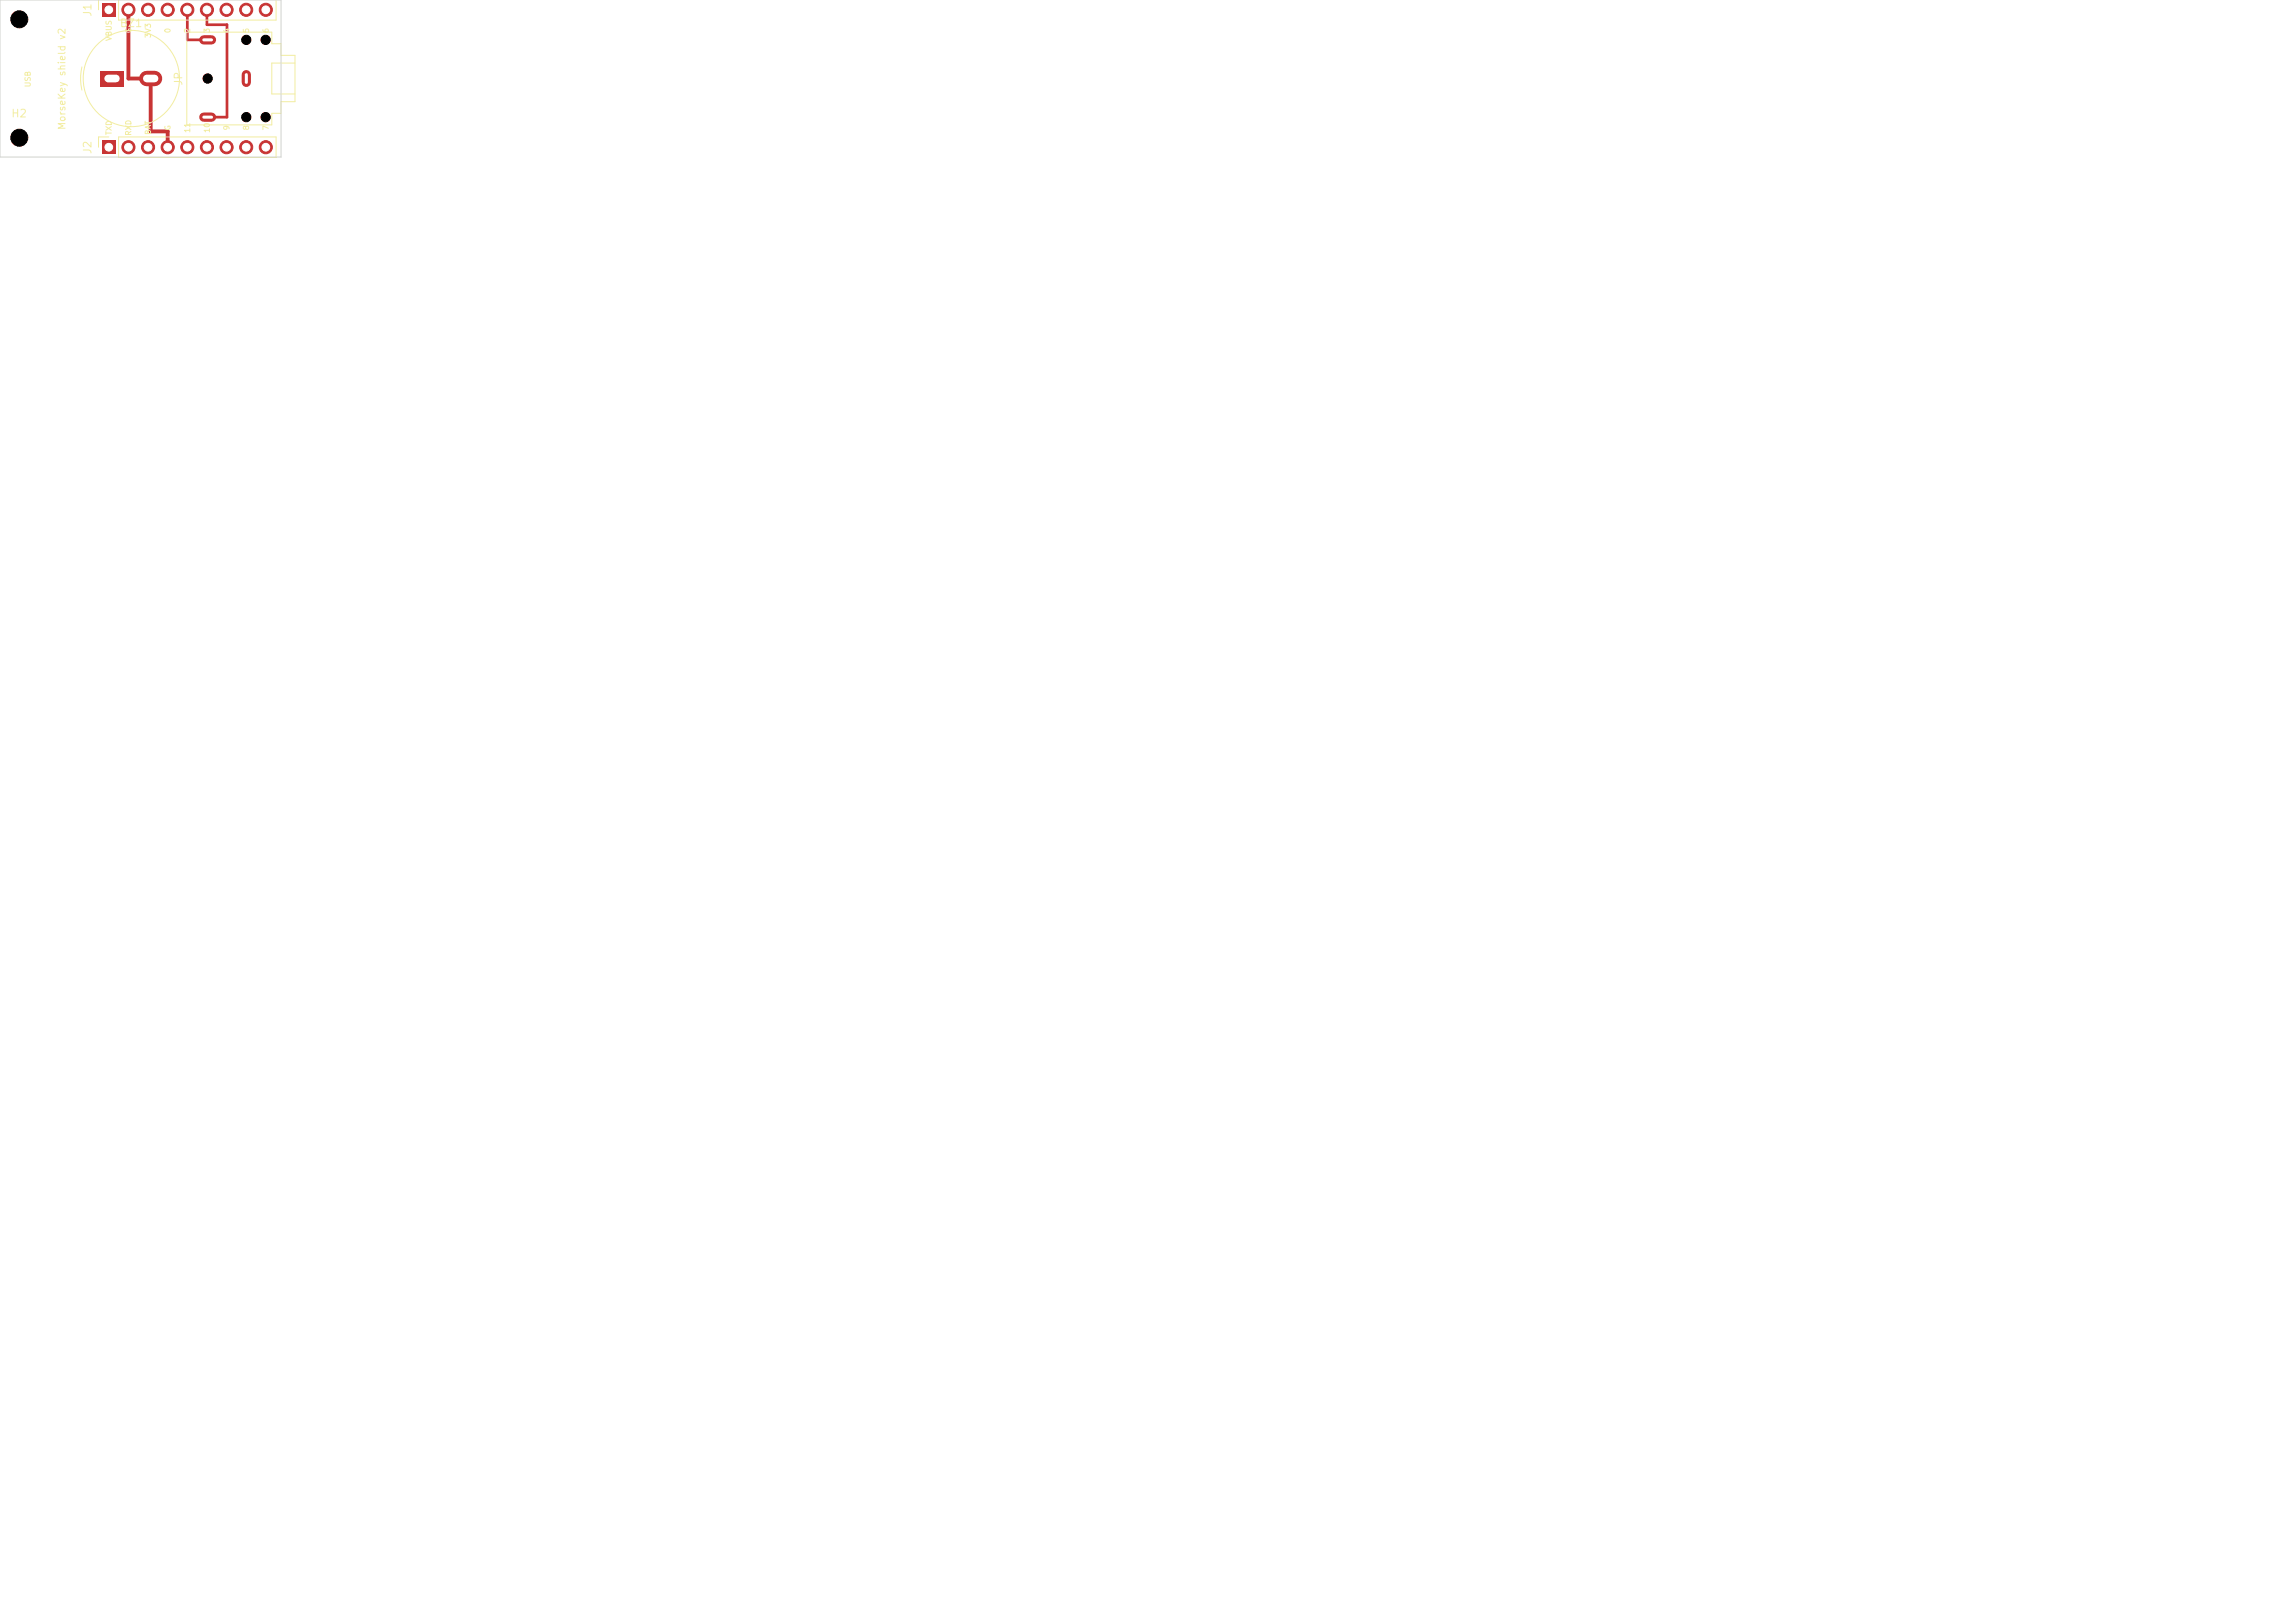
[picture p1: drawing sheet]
<svg xmlns="http://www.w3.org/2000/svg" width="297mm" height="210mm" viewBox="0 0 297 210" stroke-linecap="round" stroke-linejoin="round" font-family="sans-serif">
<defs><g id="words">
<g font-size="1" fill="#f2eda1">
<text x="12.1" y="2.3" transform="rotate(-90 12.1 2.3)">J1</text>
<text x="15.4" y="3.8">BZ1</text>
<text x="23.8" y="11.2" transform="rotate(-90 23.8 11.2)">JP</text>
<text x="1.4" y="15.4">H2</text>
<text x="12.1" y="20" transform="rotate(-90 12.1 20)">J2</text>
</g>
<text font-size=".9" fill="#f2eda1" x="8.7" y="16.9" transform="rotate(-90 8.7 16.9)">MorseKey shield v2</text>
<g font-size=".7" fill="#f2eda1">
<text x="14.6" y="5.4" transform="rotate(-90 14.6 5.4)">VBUS</text>
<text x="17.2" y="4.4" transform="rotate(-90 17.2 4.4)">G</text>
<text x="19.7" y="5" transform="rotate(-90 19.7 5)">3V3</text>
<text x="22.2" y="4.4" transform="rotate(-90 22.2 4.4)">0</text>
<text x="24.8" y="4.4" transform="rotate(-90 24.8 4.4)">2</text>
<text x="27.3" y="4.4" transform="rotate(-90 27.3 4.4)">3</text>
<text x="29.9" y="4.4" transform="rotate(-90 29.9 4.4)">4</text>
<text x="32.4" y="4.4" transform="rotate(-90 32.4 4.4)">5</text>
<text x="34.9" y="4.4" transform="rotate(-90 34.9 4.4)">6</text>
<text x="4.1" y="11.4" transform="rotate(-90 4.1 11.4)">USB</text>
<text x="14.6" y="17.6" transform="rotate(-90 14.6 17.6)">TXD</text>
<text x="17.2" y="17.6" transform="rotate(-90 17.2 17.6)">RXD</text>
<text x="19.7" y="17.5" transform="rotate(-90 19.7 17.5)">BAT</text>
<text x="22.2" y="17" transform="rotate(-90 22.2 17)">G</text>
<text x="24.8" y="17.3" transform="rotate(-90 24.8 17.3)">11</text>
<text x="27.3" y="17.3" transform="rotate(-90 27.3 17.3)">10</text>
<text x="29.9" y="16.9" transform="rotate(-90 29.9 16.9)">9</text>
<text x="32.4" y="16.9" transform="rotate(-90 32.4 16.9)">8</text>
<text x="34.9" y="16.9" transform="rotate(-90 34.9 16.9)">7</text>
</g>
</g></defs>
<path d="M13.2 18.2h1.7v1.7h-1.7z" fill="#c83434"/>
<g fill="#c83434" stroke="#c83434" stroke-width=".13">
<circle cx="16.6" cy="19" r=".85"/>
<circle cx="19.2" cy="19" r=".85"/>
<circle cx="21.7" cy="19" r=".85"/>
<circle cx="24.2" cy="19" r=".85"/>
<circle cx="26.8" cy="19" r=".85"/>
<circle cx="29.3" cy="19" r=".85"/>
<circle cx="31.9" cy="19" r=".85"/>
<circle cx="34.4" cy="19" r=".85"/>
</g>
<path d="M13.2 .4h1.7v1.7h-1.7z" fill="#c83434"/>
<g fill="#c83434" stroke="#c83434" stroke-width=".13">
<circle cx="16.6" cy="1.3" r=".85"/>
<circle cx="19.2" cy="1.3" r=".85"/>
<circle cx="21.7" cy="1.3" r=".85"/>
<circle cx="24.2" cy="1.3" r=".85"/>
<circle cx="26.8" cy="1.3" r=".85"/>
<circle cx="29.3" cy="1.3" r=".85"/>
<circle cx="31.9" cy="1.3" r=".85"/>
<circle cx="34.4" cy="1.3" r=".85"/>
</g>
<path d="M13 9.2h3v2h-3z" fill="#c83434"/>
<path d="M19 10.2h1" fill="none" stroke="#c83434" stroke-width="2"/>
<path d="M26.4 15.2h1M26.4 5.2h1M31.9 9.7v1" fill="none" stroke="#c83434" stroke-width="1.2"/>
<path d="M16.6 1.3v8.9h2.9v6.8h2.2v2.1" fill="none" stroke="#c83434" stroke-width=".5"/>
<path d="M24.2 1.3v3.9h2.7M26.8 1.3v1.9h2.6v12h-2.5" fill="none" stroke="#c83434" stroke-width=".35"/>
<g fill="none" stroke="#f2eda1" stroke-width=".13">
<path d="M12.7 -.1v1.4M15.3 0v2.6h20.4v-2.6M10.6 8.7a6.6 6.6 0 0 0 0 3M14.1 17.7h-1.4v1.4M15.3 17.7h20.4v2.7h-20.4zM24.2 4.2h11v1.5h1.2v1.5h1.8v6h-1.8v1.5h-1.2v1.5h-11zM38.2 8.2h-3v4h3"/>
<circle cx="17" cy="10.2" r="6.2"/>
</g>
<path d="M0 0h36.4v20.3h-36.4z" fill="none" stroke="#d0d2cd" stroke-width=".13"/>
<g fill="#fff" stroke="#fff" stroke-width=".13">
<circle cx="14.1" cy="19.1" r=".5"/>
<circle cx="16.6" cy="19.1" r=".5"/>
<circle cx="19.2" cy="19.1" r=".5"/>
<circle cx="21.7" cy="19.1" r=".5"/>
<circle cx="24.2" cy="19.1" r=".5"/>
<circle cx="26.8" cy="19.1" r=".5"/>
<circle cx="29.3" cy="19.1" r=".5"/>
<circle cx="31.9" cy="19.1" r=".5"/>
<circle cx="34.4" cy="19.1" r=".5"/>
<circle cx="14.1" cy="1.3" r=".5"/>
<circle cx="16.6" cy="1.3" r=".5"/>
<circle cx="19.2" cy="1.3" r=".5"/>
<circle cx="21.7" cy="1.3" r=".5"/>
<circle cx="24.2" cy="1.3" r=".5"/>
<circle cx="26.8" cy="1.3" r=".5"/>
<circle cx="29.3" cy="1.3" r=".5"/>
<circle cx="31.9" cy="1.3" r=".5"/>
<circle cx="34.4" cy="1.3" r=".5"/>
</g>
<g fill="#000" stroke="#000" stroke-width=".13">
<circle cx="2.5" cy="17.8" r="1.1"/>
<circle cx="2.5" cy="2.5" r="1.1"/>
<circle cx="26.9" cy="10.2" r=".6"/>
<circle cx="31.9" cy="5.2" r=".6"/>
<circle cx="31.9" cy="15.2" r=".6"/>
<circle cx="34.4" cy="15.2" r=".6"/>
<circle cx="34.4" cy="5.2" r=".6"/>
</g>
<path d="M14 10.2h1M19 10.2h1" fill="none" stroke="#fff" stroke-width="1"/>
<path d="M26.4 15.2h1M26.4 5.2h1M31.9 9.7v1" fill="none" stroke="#fff" stroke-width=".4"/>
<use href="#words"/>
</svg>
